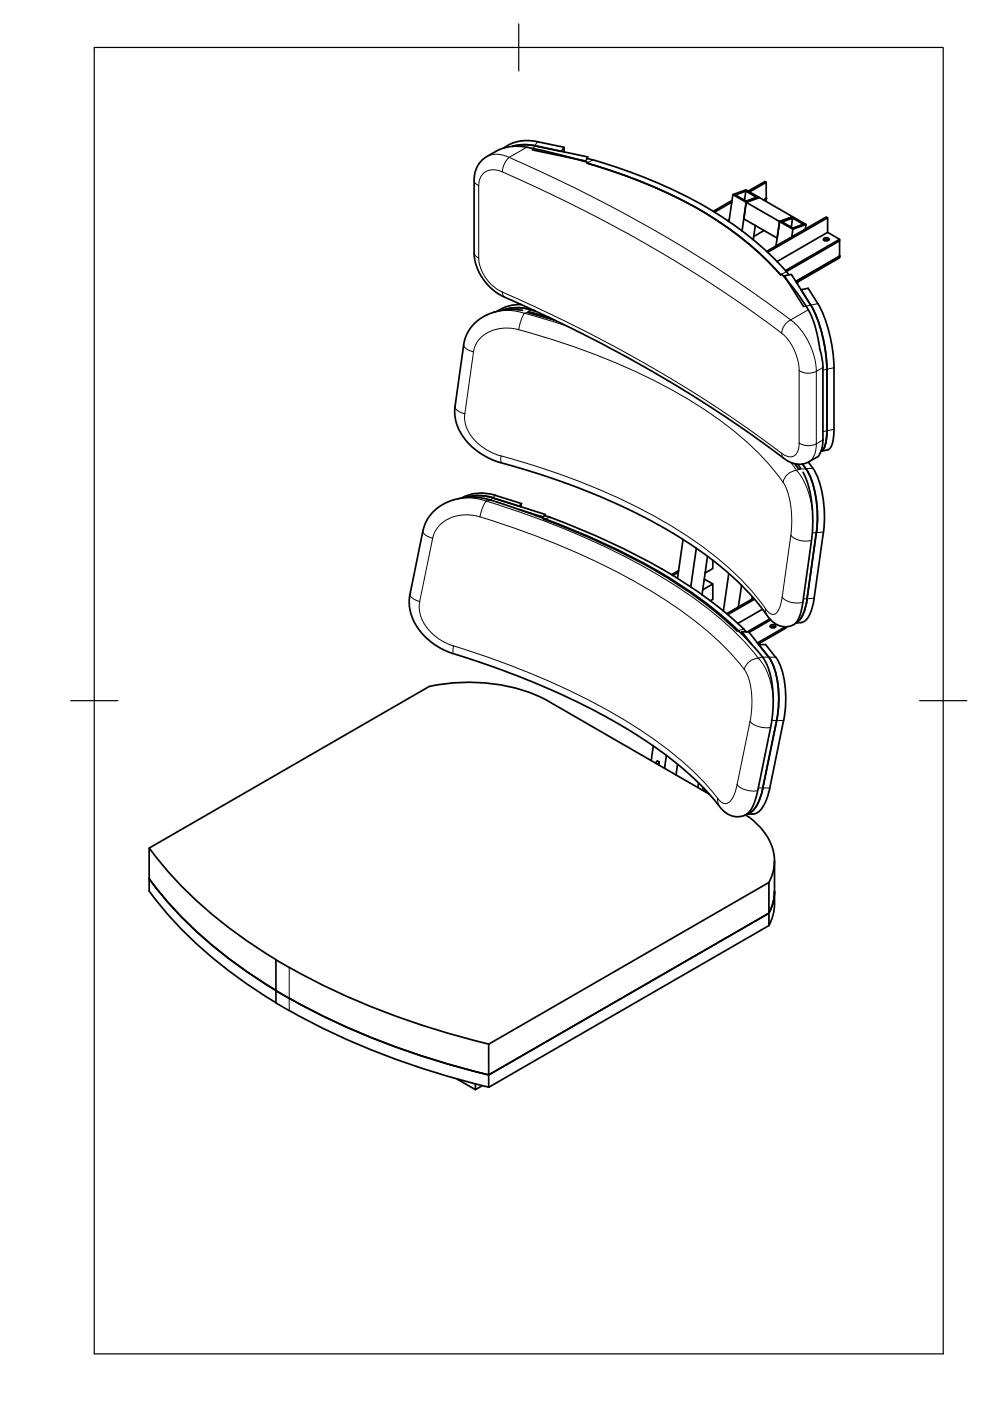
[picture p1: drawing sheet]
<svg xmlns="http://www.w3.org/2000/svg" width="210mm" height="297mm" viewBox="0 0 210 297" stroke-linecap="round" stroke-linejoin="round" font-family="sans-serif">
<!-- layer: Visible -->
<g fill="none" stroke="#000" stroke-width=".36">
<path d="M106.8 31.4a8.5 8.5 0 0 1 7.2-1.4l5.6 1.2v1M112.9 31.8l11.2 2.3M113.4 30.9l5.6 1.2 .6-.9M113.4 30.9l11.3 2.4-.6 .8M113.4 30.9l-2.8-.2-1.9 .3M123.2 34l1 .2M124.5 33.6l1.2 .3M125.7 33.9a95.7 95.7 0 0 1 33.9 16.9l4.3 3.8 2.8 3M162.5 38.7v3.4l-.6 .3 .6-.3v.6M154.6 46.6l-.3 .2M155.2 42.9l-3.7 2.1M155.2 42.5l-4 2.3"/>
<path d="M155.4 41.3l2.8-1.1 2.8 1.7-2.8 1zM155.4 41.3l-.8 5.7M155.9 41.3l2.2-.8 2.3 1.3-2.2 .8zM158.1 40.5l-.2 2M158.2 42.9l7.1 4.1-.5 3.5-7.1-4.1zM158.6 40.5l3.6-2 .3 .2-3.6 2M160.1 47.8l-.4 3M162 48.9l-2.2 1.3M164.7 55.5l10.8-6.2 2.5 1.4-11.5 6.7M165.3 47l2.8-1 2.8 1.6-2.8 1M165.3 47l2.8-1-7.1-4.1-2.8 1-.9 6.1M165.3 47l-.8 5.1"/>
<path d="M165.3 47l2.8 1.6M165.5 58.3l.3-.2a36.8 36.8 0 0 1 6 8.4l.7 1.6 .7 2.4 1.2 6.2 .1 16.6M165.5 58.3a75.9 75.9 0 0 0-29.9-19.9l-6.2-2.3-4.9-1.5 .2-.1a83.5 83.5 0 0 0-15-3.5l-1.3 .1a8.3 8.3 0 0 0-3.3 1l-2.3 1.4-1.1 1.1a6.2 6.2 0 0 0-1.2 3.6v15.8l.1 1.1 .6 1.9 .7 1.4 1.1 1.6 1.5 1.4 2.3 1.5 9.5 4.3 9.9 5 12.4 6.7 8.2 4.9 7 4.6 13.2 9.3 1.4 .6 1.6 .1 1.4-.4 2.1-1.2 .3-.5a6 6 0 0 0 .7-3M166.3 58.5l.4 .7M168 46.2l2.3 1.3-2.2 .9-2.3-1.3 2.2-.9-.2 2M168.1 48.6l-.2 1.6M169.1 59.8v.4M170.9 47.6l-.1 1M174.7 50.9l.5-.2 .5 .2M174.8 50.5a.66 .66 0 0 1 1 .3 .66 .66 0 0 1-.7 .3 .66 .66 0 0 1-.5-.5zM175.5 49.3v-3.1l-12.7 7.3M175.5 46.2l-.3-.2-12.7 7.3"/>
<path d="M178 50.7v.4l-11.3 6.5 .6 .7M178 51.1v3.2l-9.3 5.4 9.3-5.4v.4l-9.1 5.2M106.6 65.8a9.9 9.9 0 0 1 6.9 .1M110.6 64.6a8.4 8.4 0 0 0-5.2 1.4M110.8 65.8l-2-.2-1.5 .1-2 .3-1.6 .6-1.7 .8-1.3 1.1-1 1.2-.7 1.2-.6 1.8-2 14.5 .4 2.5 .4 1.3 .9 1.5a15.6 15.6 0 0 0 10.1 6.2l9.5 2.9 8.4 3.2 8.8 4 6.7 3.6 5.5 3.5 5.7 4.2 3.6 3.2 2.3 2.4 5 6 1.1 .8 1.5 .4 1.3-.2 1-.4 .6-.9 .6-1.5 .4-1.9 1.9-13.4 .2-3.9-.2-4.5-.8-3.4-1-2.7M111.8 66.3l5.8 1.6M112.2 66.1l4.4 1.3M171.9 64.7l-2.1-3.3 1.5-.3a24 24 0 0 1 4.2 8.3l1.1 4.9 .2 3.6M171.9 64.7l-4.1-6.5-1.5 .3 4.1 6.5M171.9 64.7a30.2 30.2 0 0 1 3.4 13.6M175.3 78.3l-.1 14.9a3.2 3.2 0 0 1-1.1 2.5l1.4-.3M176.8 78v14.1a5 5 0 0 1-1 3.1l-.3 .2"/>
<path d="M168.5 98.3l.9 1.2M169.1 98.4l.7 .9M170.1 98.4l.8 1M170.9 99.4a20.8 20.8 0 0 1 2.3 12.3l-.1 1.2M171.4 98l.9 1.3M172.4 99.3a20.8 20.8 0 0 1 2.3 12.3l-2.1 15.2a8 8 0 0 1-1.8 4.8l-1 .4-1.1 .1M97.8 105.6a9.1 9.1 0 0 1 7.2-.6l5.6 1.8-.2 .6M99 105.4a9.5 9.5 0 0 1 5.5 .1M104.1 106.1l-2-.5-1.7-.2-2.1 .1-2.1 .5-1.8 .7-1.4 .8-1.1 1-1.2 1.5-.6 1.2-.4 1.4-2.9 14.1v1.9l.2 1.2 .6 1.6 .7 1.3a15.2 15.2 0 0 0 9.7 6.5l9.4 3.2 10.1 4.1 8.2 4 6.1 3.3 5.1 3.3 6.1 4.4 3.3 2.8 2.6 2.5 4.4 5 1.3 .9 1.7 .5 1.3-.2 1-.5 .8-1.1 .6-1.3 .7-2.4 2.9-14.6 .3-3.8-.2-4.3-.4-2.2-.5-1.6-1.2-1.9M104.1 106l11.4 4M110 108l5.1 1.6M110.6 106.8l-.5 .5-5.6-1.7 11.1 3.5-.5 .5"/>
<path d="M113.6 109.3l1.5 .3M115.2 110a161.9 161.9 0 0 1 23.8 11M115.4 109.3l.2 .1a144.2 144.2 0 0 1 33.1 16.6 56.6 56.6 0 0 1 9.5 7.9v.1M115.4 110h.1M115.4 110v.1M115.4 110l-.2 .1M115.5 110a134.7 134.7 0 0 1 34.5 18.1l3.4 2.8 3.2 2.9M144.8 114.4l-1.2 8.2M147.6 116.2l-1.1 8.2M150 117.9l-1.2 8.2M151.1 118.8v1.8l-1.6 .9M173.1 112.9l-2 14"/>
<path d="M139 121a88.1 88.1 0 0 1 17.2 12.7h.3l1.9 1.8 3.3 3.8M143.8 121.3l-1.1 .7M143.9 121l-1.5 .8M149.3 122.8l1.8 1-2.1 1.3M151.1 123.8v3.3l-.5 .3M154.5 121.6l-1.1 7.9M157.2 124.1l-.7 4.6M157.3 133.9l.7 1.2M159.4 136.6l-2.1-2.7 1.4 .1 4.3 5.3-2.1-2.6h1.4l2.1 2.6M159.5 126.5l-.1 .5M159.8 126.8l-5.7 3.3M160 127l-5.7 3.3"/>
<path d="M161.7 129.2l-5.3 3M163 139.3a15.8 15.8 0 0 1 2.1 9.6l-.4 3.8-3 14.4M163.2 131.2l-4.7 2.8M163.4 132.9l.5-.1 .5 .1M163.4 131.4l-4.6 2.7M163.5 132.5a.66 .66 0 0 1 1 .4 .66 .66 0 0 1-.7 .2 .66 .66 0 0 1-.5-.4zM164.1 132.8v.3M164.5 139.3a15.8 15.8 0 0 1 2.1 9.6l-.4 3.8M166.5 132.9l-5.9 3.4M166.7 132.9v.2l-5.9 3.4M171.1 126.9l-.6 2.7a4.2 4.2 0 0 1-1.7 2.4M138.5 158.2l-.4 3.1"/>
<path d="M166.1 152.8l-3.1 15.4a6.3 6.3 0 0 1-2.9 4.3l-1.7 .1M31.7 179.8a90.3 90.3 0 0 0 26.8 23.7M139 161.8l.4-.5 .4 .3-.1 .6M139.8 161.6l-.4 .4M141.3 160.2l-.4 2.7M143.7 162l-.4 2.3M148.1 166l-.1 1M149.2 167.1l-.3 .4M149.5 167.5l-.2 .2M149.6 167.6v.3M150.4 168.4l-34-19.7a37.6 37.6 0 0 0-25.4-3.2l-59.4 34.3v6.6M158.1 172.8l.7 .4"/>
<path d="M158.8 173.2a12.2 12.2 0 0 1 5.4 9.4 9.6 9.6 0 0 1-1.2 4.5M161.8 167.1a8.2 8.2 0 0 1-2.8 5.3l-.6 .2M31.6 186.4l.1 2.6a90.3 90.3 0 0 0 26.8 23.6M31.7 186.4a90.3 90.3 0 0 0 26.8 23.6M163 193.6v2.6l-59.4 34.3v-2.6M163 193.6l-59.4 34.3M164.2 189.1l-.2 1.9-1 2.6M164.2 182.5v9.8l-.4 2-.8 1.9M58.5 203.5a163.8 163.8 0 0 0 45.1 17.9M58.5 203.5v6.5l2.8 1.7M61.3 211.7l-2.8-1.7v2.6l2.8 1.7M61.4 211.7a163.8 163.8 0 0 0 42.2 16.2"/>
<path d="M61.4 214.3a163.8 163.8 0 0 0 42.2 16.2M96.9 228.8l3.9 2.2M100.8 229.8v1.2l1.4-.8M103.6 221.4l59.4-34.3v6.5l-59.4 34.3z"/>
</g>
<!-- layer: Visible Narrow -->
<g fill="none" stroke="#000" stroke-width=".21">
<path d="M100.5 38.2a1.36 1.36 0 0 0 1 1.1M101.5 39.4l.4-1.7 .8-1.1 1.5-.6 1.4 .1a281.6 281.6 0 0 1 60.9 35.2l1 1.3 1.1 2 .7 2.4 .1 1.6M101.5 39.4v15.3M103.2 33.2l.1-.1a5.3 5.3 0 0 1 4.6 .3M107.9 33.4a295.1 295.1 0 0 1 59.7 34.4M108 33.4a4.3 4.3 0 0 0-1.5 3M111.7 31.2l-3.8 2.2M113.9 30l-1 1.8M125.7 33.9l-1.2 .7M100.5 53.6a1.36 1.36 0 0 0 1 1.1M101.5 54.7l.4 2.1 .8 1.7 1.2 1.6 1.7 1.4a312.9 312.9 0 0 1 54.7 30.6l5.4 4M166.7 57.6l-1.2 .7"/>
<path d="M98.3 73a2.14 2.14 0 0 0 2.1 1.6M106.5 61.9a1.1 1.1 0 0 0 .5 1.1M112.2 66.1l-1 .3-2.1-.5-2.1-.1-2.4 .4M112.5 65.5l-.7 .8M120.1 69.1l-8.9-2.7-.7 1.5-.5 2M167.6 67.8l1.6 1.4 1.8 2.5 1.2 2.5 .7 2.5 .2 1.7v15.7M167.7 67.8a3.4 3.4 0 0 0-2 2.8M169.4 78.6v15.3M169.5 78.6a3.7 3.7 0 0 0 3.6 .1M171.4 65.7l-3.8 2.1M173.4 64.4l-3 .6M174.5 77.9l-1.4 .8"/>
<path d="M176.8 78l-2.3 .5M96.5 86.2a2.14 2.14 0 0 0 2.1 1.5M98.6 87.7l1.8-13.1a6.5 6.5 0 0 1 6.7-5h1.5a141 141 0 0 1 40.3 17 61.5 61.5 0 0 1 17.1 15.7M98.6 87.7l-.1 .2a8.4 8.4 0 0 0 4.9 7.6l1.7 .8a158.7 158.7 0 0 1 35.5 14.2 66.8 66.8 0 0 1 21.7 18.5M106.2 96.7a1.62 1.62 0 0 0 .2 1.4M165.7 96.1l.2 .6 .3 .5M167.7 98l1.2 1.7M168.9 99.7l.9 1.2 1.2 2.4 .8 2.5 .5 2.3M168.9 99.7a3.1 3.1 0 0 0-2.9 2.6M169.4 93.9l-.3 1.8-.4 .7-.4 .3-1.1 .1-1.5-.7M169.5 93.9a3.7 3.7 0 0 0 3.6 .2M169.8 99.3l-.9 .4"/>
<path d="M172.3 99.3l-2.9 .2M173.1 94.1l-.1 1.4-.3 1a2.69 2.69 0 0 1-1.2 1.4M174.5 93.3l-1.4 .8M176.8 91l-2.3 .5M89.7 112.6a2.24 2.24 0 0 0 2 1.5M91.7 114.1l-2.7 13.4M97.1 105.8l2.4-.3 1.5 .2 2.1 .5 1-.1M101.7 109.6l.6-2 .8-1.4a162 162 0 0 1 42.2 19.4 66.9 66.9 0 0 1 15.5 13.9M101.7 109.6l-1.3-.3-2-.1-2.4 .4a6.1 6.1 0 0 0-4.3 4.5M101.8 109.6a151.5 151.5 0 0 1 43 20.2 60.8 60.8 0 0 1 13 12.1M105 105l-1 1M116.6 109.7l-1.1 .3"/>
<path d="M166 102.3l.8 1.5 .7 2.3 .3 2.3 .1 2.5-.2 2.6-1.9 13.1M167.7 113.5a4.4 4.4 0 0 0 4.4 1.1M174.6 112.8l-2.4 .2M86.9 126a2.24 2.24 0 0 0 2.1 1.5M89 127.5v.1a8.3 8.3 0 0 0 4.6 8.2l2.5 1.2M96.2 138.6l-.2-.7 .2-1a151.7 151.7 0 0 1 43 20.3 60.8 60.8 0 0 1 13 12.1M139.3 121l-.1 .1M157.7 133.4l-1.2 .3M160.8 139.6l1 1.3 1 1.9 .7 2.3 .4 2.6M160.8 139.6a3.1 3.1 0 0 0-3 2.3M161.6 139.3l-.8 .3M161.7 139.3h2.7"/>
<path d="M162.3 129v.7l.3 .7M165.8 126.6a4.4 4.4 0 0 0 4.4 1.1M165.8 126.6l-.5 2.3-.4 .8-.5 .5h-1l-1.1-1.2M168.9 131.9l-.9 .7M172.6 126.8l-2.3 .2M157.8 142l.9 1.9 .6 2.4 .1 3-.3 3.3-3.3 15.5-.6 1.3-.5 .6-.5 .3-.4 .1-.6-.2-1-.9v1.1l.3 .6M159 152.9a4.9 4.9 0 0 0 4.4 1.3M163.6 152.7l2.5 .1M156.3 166.4a4.9 4.9 0 0 0 4.4 1.3M158.9 172.1l-1.3 .9M160.8 167.1h2.4M61.3 205.1v9.2"/>
</g>
<!-- layer: Visible -->
<g fill="#000" stroke="#000" stroke-width=".21">
<circle cx="162.5" cy="42.1" r=".17"/>
<circle cx="178" cy="54.3" r=".17"/>
</g>
<!-- layer: Border -->
<path d="M20 10.1h180v276.9h-180zM110 5.1v10M15 148.6h10M195 148.6h10" fill="none" stroke="#000" stroke-width=".25"/>
</svg>
